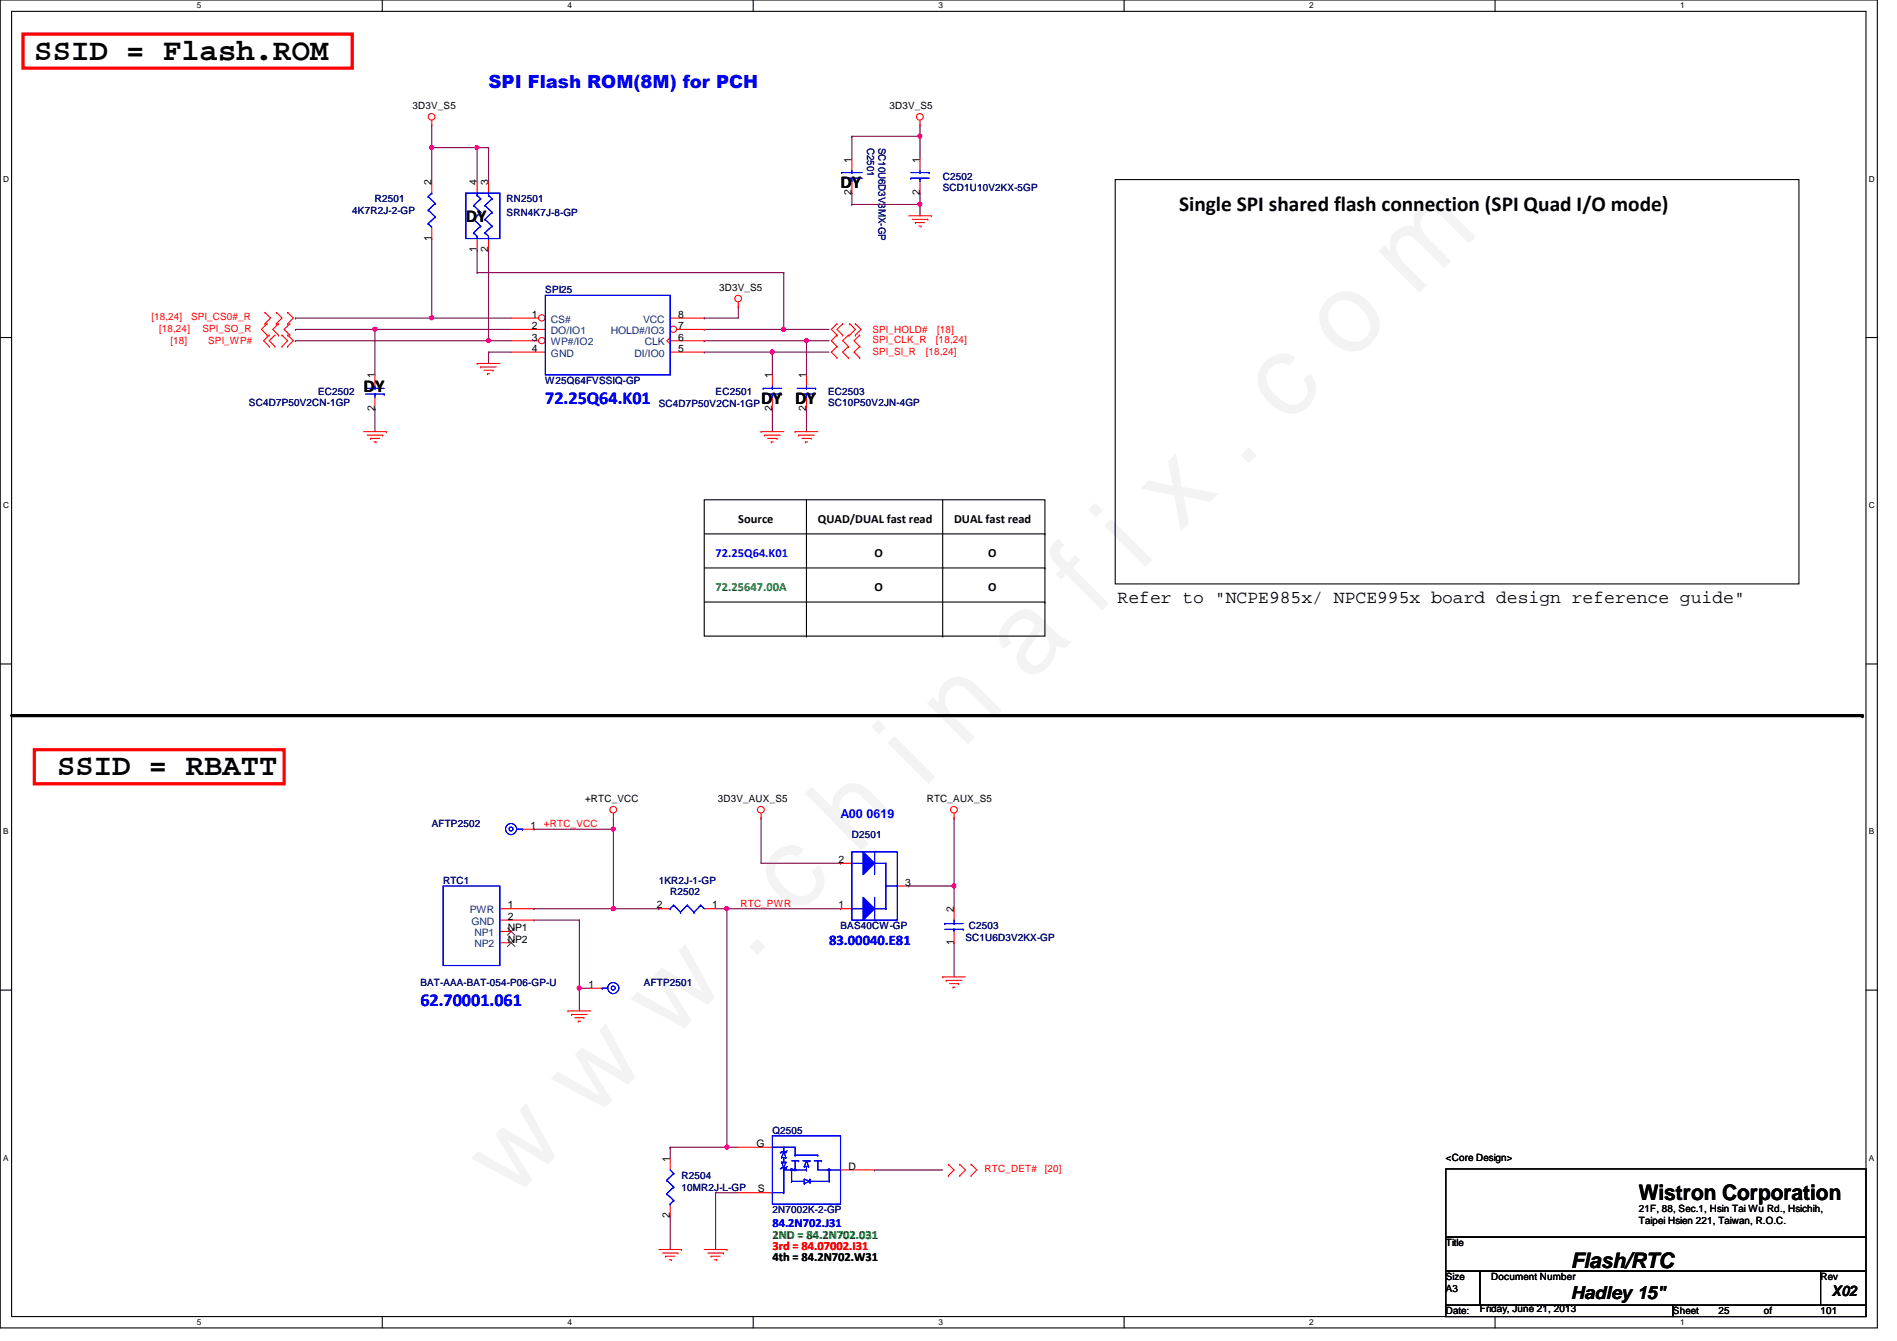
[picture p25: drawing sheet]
<svg xmlns="http://www.w3.org/2000/svg" width="297mm" height="210mm" viewBox="0 0 297 210" stroke-linecap="round" stroke-linejoin="round" font-family="sans-serif">
<defs><g id="words">
<text font-size="17.6" fill="#f0f" x="80.1" y="188" transform="rotate(-45 80.1 188)">w w w . c h i n a f i x . c o m</text>
<g font-size="4.8">
<text x="5.4" y="9.4">SSID = Flash.ROM</text>
<text x="8.9" y="121.4">SSID = RBATT</text>
</g>
<g font-size="3.3">
<text x="184.6" y="33.1">Single SPI shared flash connection (SPI Quad I/O mode)</text>
<text x="256.6" y="187.9">Wistron Corporation</text>
<text x="246" y="198.5">Flash/RTC</text>
</g>
<g font-size="2.8" fill="#00f">
<text x="76.5" y="13.8">SPI Flash ROM(8M) for PCH</text>
<text x="85.4" y="63.2">72.25Q64.K01</text>
<text x="65.8" y="157.4">62.70001.061</text>
</g>
<g font-size="2.8">
<text x="131.6" y="29.4">DY</text>
<text x="72.9" y="34.7">DY</text>
<text x="56.9" y="61.4">DY</text>
<text x="119.2" y="63.2">DY</text>
<text x="124.5" y="63.2">DY</text>
<text x="175" y="94.4">Refer to &quot;NCPE985x/ NPCE995x board design reference guide&quot;</text>
<text x="246" y="203.3">Hadley 15&quot;</text>
</g>
<text font-size="2.3" fill="#00f" x="129.8" y="148">83.00040.E81</text>
<text font-size="2.3" x="286.8" y="202.8">X02</text>
<g font-size="1.9">
<text x="115.6" y="81.9">Source</text>
<text x="128.1" y="81.9">QUAD/DUAL fast read</text>
<text x="149.4" y="81.9">DUAL fast read</text>
<text x="136.9" y="87.2">O</text>
<text x="154.7" y="87.2">O</text>
<text x="136.9" y="92.5">O</text>
<text x="154.7" y="92.5">O</text>
<text x="120.9" y="197.4">4th = 84.2N702.W31</text>
</g>
<g font-size="1.9" fill="#00f">
<text x="112.1" y="87.2">72.25Q64.K01</text>
<text x="131.6" y="128.1">A00 0619</text>
<text x="120.9" y="192.1">84.2N702.J31</text>
</g>
<g font-size="1.9" fill="#008000">
<text x="112.1" y="92.5">72.25647.00A</text>
<text x="120.9" y="193.9">2ND = 84.2N702.031</text>
</g>
<text font-size="1.9" fill="#f00" x="120.9" y="195.7">3rd = 84.07002.I31</text>
<g font-size="1.6">
<text x="64.6" y="17.1">3D3V_S5</text>
<text x="139.3" y="17.1">3D3V_S5</text>
<text x="67.6" y="29" transform="rotate(-90 67.6 29)">2</text>
<text x="74.7" y="29" transform="rotate(-90 74.7 29)">4</text>
<text x="76.5" y="29" transform="rotate(-90 76.5 29)">3</text>
<text x="133.3" y="25.4" transform="rotate(-90 133.3 25.4)">1</text>
<text x="144" y="25.4" transform="rotate(-90 144 25.4)">1</text>
<text x="133.3" y="30.6" transform="rotate(-90 133.3 30.6)">2</text>
<text x="144" y="30.6" transform="rotate(-90 144 30.6)">2</text>
<text x="67.6" y="37.7" transform="rotate(-90 67.6 37.7)">1</text>
<text x="74.7" y="39.5" transform="rotate(-90 74.7 39.5)">1</text>
<text x="76.5" y="39.5" transform="rotate(-90 76.5 39.5)">2</text>
<text x="112.6" y="45.6">3D3V_S5</text>
<text x="83.3" y="49.7">1</text>
<text x="83.3" y="51.5">2</text>
<text x="83.3" y="53.3">3</text>
<text x="106.2" y="51.5">7</text>
<text x="106.2" y="53.3">6</text>
<text x="106.2" y="49.7">8</text>
<text x="58.7" y="59.2" transform="rotate(-90 58.7 59.2)">1</text>
<text x="83.3" y="55.1">4</text>
<text x="106.2" y="55.1">5</text>
<text x="120.9" y="59.2" transform="rotate(-90 120.9 59.2)">1</text>
<text x="126.2" y="59.2" transform="rotate(-90 126.2 59.2)">1</text>
<text x="58.7" y="64.3" transform="rotate(-90 58.7 64.3)">2</text>
<text x="120.9" y="64.3" transform="rotate(-90 120.9 64.3)">2</text>
<text x="126.2" y="64.3" transform="rotate(-90 126.2 64.3)">2</text>
<text x="91.6" y="125.6">+RTC_VCC</text>
<text x="112.4" y="125.6">3D3V_AUX_S5</text>
<text x="145.1" y="125.6">RTC_AUX_S5</text>
<text x="83.1" y="129.8">1</text>
<text x="131.3" y="135.1">2</text>
<text x="79.5" y="142.2">1</text>
<text x="79.5" y="144">2</text>
<text x="102.8" y="142.2">2</text>
<text x="111.5" y="142.2">1</text>
<text x="131.3" y="142.2">1</text>
<text x="141.7" y="138.6">3</text>
<text x="149.3" y="142.8" transform="rotate(-90 149.3 142.8)">2</text>
<text x="79.5" y="145.8">NP1</text>
<text x="79.5" y="147.5">NP2</text>
<text x="149.3" y="147.9" transform="rotate(-90 149.3 147.9)">1</text>
<text x="92.2" y="154.6">1</text>
<text x="118.4" y="179.5">G</text>
<text x="104.9" y="181.9" transform="rotate(-90 104.9 181.9)">1</text>
<text x="132.8" y="183.1">D</text>
<text x="226.4" y="181.7">&lt;Core Design&gt;</text>
<text x="104.9" y="190.6" transform="rotate(-90 104.9 190.6)">2</text>
<text x="118.7" y="186.6">S</text>
<text x="256.6" y="189.7">21F, 88, Sec.1, Hsin Tai Wu Rd., Hsichih,</text>
<text x="256.6" y="191.6">Taipei Hsien 221, Taiwan, R.O.C.</text>
<text x="226.4" y="195.1">Title</text>
<text x="226.4" y="200.4">Size</text>
<text x="226.4" y="202.2">A3</text>
<text x="233.5" y="200.4">Document Number</text>
<text x="285.1" y="200.4">Rev</text>
<text x="226.4" y="205.7">Date:</text>
<text x="231.7" y="205.4">Friday, June 21, 2013</text>
<text x="262" y="205.7">Sheet</text>
<text x="269.1" y="205.7">25</text>
<text x="276.2" y="205.7">of</text>
<text x="285.1" y="205.7">101</text>
</g>
<g font-size="1.6" fill="#000080">
<text x="135.8" y="23.1" transform="rotate(90 135.8 23.1)">C2501</text>
<text x="137.6" y="23.1" transform="rotate(90 137.6 23.1)">SC10U6D3V3MX-GP</text>
<text x="147.6" y="28.1">C2502</text>
<text x="147.6" y="29.9">SCD1U10V2KX-5GP</text>
<text x="55.2" y="33.4">4K7R2J-2-GP</text>
<text x="58.7" y="31.7">R2501</text>
<text x="79.3" y="31.7">RN2501</text>
<text x="79.3" y="33.8">SRN4K7J-8-GP</text>
<text x="85.4" y="45.9">SPI25</text>
<text x="39" y="63.5">SC4D7P50V2CN-1GP</text>
<text x="49.8" y="61.9">EC2502</text>
<text x="85.4" y="60.1">W25Q64FVSSIQ-GP</text>
<text x="103.2" y="63.7">SC4D7P50V2CN-1GP</text>
<text x="112.1" y="61.9">EC2501</text>
<text x="129.7" y="61.9">EC2503</text>
<text x="129.7" y="63.5">SC10P50V2JN-4GP</text>
<text x="67.6" y="129.5">AFTP2502</text>
<text x="133.4" y="131.2">D2501</text>
<text x="69.4" y="138.3">RTC1</text>
<text x="103.2" y="138.3">1KR2J-1-GP</text>
<text x="104.9" y="140.1">R2502</text>
<text x="131.6" y="145.5">BAS40CW-GP</text>
<text x="151.2" y="147.2">SC1U6D3V2KX-GP</text>
<text x="151.7" y="145.5">C2503</text>
<text x="65.8" y="154.3">BAT-AAA-BAT-054-P06-GP-U</text>
<text x="100.8" y="154.3">AFTP2501</text>
<text x="120.9" y="177.5">Q2505</text>
<text x="106.7" y="184.6">R2504</text>
<text x="106.7" y="186.4">10MR2J-L-GP</text>
<text x="120.9" y="189.9">2N7002K-2-GP</text>
</g>
<g font-size="1.6" fill="#f00">
<text x="23.7" y="50.2">[18,24]</text>
<text x="24.9" y="51.9">[18,24]</text>
<text x="26.7" y="53.9">[18]</text>
<text x="29.9" y="50.2">SPI_CS0#_R</text>
<text x="31.7" y="51.9">SPI_SO_R</text>
<text x="32.6" y="53.9">SPI_WP#</text>
<text x="136.6" y="53.7">SPI_CLK_R</text>
<text x="136.6" y="52.1">SPI_HOLD#</text>
<text x="146.6" y="53.7">[18,24]</text>
<text x="146.7" y="52.1">[18]</text>
<text x="136.6" y="55.5">SPI_SI_R</text>
<text x="144.9" y="55.5">[18,24]</text>
<text x="85.2" y="129.5">+RTC_VCC</text>
<text x="115.9" y="141.9">RTC_PWR</text>
<text x="154.2" y="183.5">RTC_DET#</text>
<text x="163.6" y="183.5">[20]</text>
</g>
<g font-size="1.6" fill="#004080">
<text x="86.3" y="50.5">CS#</text>
<text x="86.3" y="52.3">DO/IO1</text>
<text x="95.6" y="52.3">HOLD#/IO3</text>
<text x="100.7" y="50.5">VCC</text>
<text x="86.3" y="54.1">WP#/IO2</text>
<text x="86.3" y="55.8">GND</text>
<text x="99.4" y="55.8">DI/IO0</text>
<text x="101" y="54.1">CLK</text>
<text x="73.6" y="143">PWR</text>
<text x="73.8" y="144.7">GND</text>
<text x="74.3" y="146.5">NP1</text>
<text x="74.3" y="148.3">NP2</text>
</g>
<g font-size="1.3">
<text x="30.8" y="1.3">5</text>
<text x="88.9" y="1.3">4</text>
<text x="146.9" y="1.3">3</text>
<text x="205" y="1.3">2</text>
<text x="263.1" y="1.3">1</text>
<text x=".5" y="28.4">D</text>
<text x="292.6" y="28.4">D</text>
<text x=".5" y="79.5">C</text>
<text x="292.6" y="79.5">C</text>
<text x=".5" y="130.6">B</text>
<text x="292.6" y="130.6">B</text>
<text x=".5" y="181.7">A</text>
<text x="292.6" y="181.7">A</text>
<text x="30.8" y="207.4">5</text>
<text x="88.9" y="207.4">4</text>
<text x="146.9" y="207.4">3</text>
<text x="205" y="207.4">2</text>
<text x="263.1" y="207.4">1</text>
</g>
</g></defs>
<path d="M0 0h294v207.9h-294zM1.8 1.8h290.4v204.3h-290.4z" fill="none" stroke="#000" stroke-width=".17"/>
<g fill="#fff">
<path d="M30.8 .2h.7v1.4h-.7z"/>
<path d="M30.8 206.2h.7v1.4h-.7z"/>
</g>
<path d="M59.9 0v1.8M59.9 206.1v1.8" fill="none" stroke="#000" stroke-width=".17"/>
<g fill="#fff">
<path d="M88.9 .2h.6v1.4h-.6z"/>
<path d="M88.9 206.2h.6v1.4h-.6z"/>
</g>
<path d="M117.9 0v1.8M117.9 206.1v1.8" fill="none" stroke="#000" stroke-width=".17"/>
<g fill="#fff">
<path d="M146.9 .2h.7v1.4h-.7z"/>
<path d="M146.9 206.2h.7v1.4h-.7z"/>
</g>
<path d="M176 0v1.8M176 206.1v1.8" fill="none" stroke="#000" stroke-width=".17"/>
<g fill="#fff">
<path d="M205 .2h.7v1.4h-.7z"/>
<path d="M205 206.2h.7v1.4h-.7z"/>
</g>
<path d="M234.1 0v1.8M234.1 206.1v1.8" fill="none" stroke="#000" stroke-width=".17"/>
<g fill="#fff">
<path d="M263.1 .2h.7v1.4h-.7z"/>
<path d="M263.1 206.2h.7v1.4h-.7z"/>
<path d="M.5 27.3h.9v1.4h-.9z"/>
<path d="M292.6 27.3h.9v1.4h-.9z"/>
<path d="M.5 78.4h.9v1.4h-.9z"/>
<path d="M292.6 78.4h.9v1.4h-.9z"/>
</g>
<path d="M0 52.8h1.8M292.2 52.8h1.8" fill="none" stroke="#000" stroke-width=".17"/>
<g fill="#fff">
<path d="M.5 129.5h.8v1.4h-.8z"/>
<path d="M292.6 129.5h.9v1.4h-.9z"/>
</g>
<path d="M0 103.9h1.8M292.2 103.9h1.8" fill="none" stroke="#000" stroke-width=".17"/>
<g fill="#fff">
<path d="M.5 180.5h.8v1.4h-.8z"/>
<path d="M292.6 180.5h.9v1.4h-.9z"/>
</g>
<path d="M0 155h1.8M292.2 155h1.8" fill="none" stroke="#000" stroke-width=".17"/>
<path d="M67.6 23.1h.1M67.6 23.1v5.3" fill="none" stroke="#800040" stroke-width=".17"/>
<circle cx="67.6" cy="23.1" r=".32" fill="#f0f"/>
<circle cx="67.6" cy="23.1" r=".32" fill="none" stroke="#f0f" stroke-width=".17"/>
<path d="M67.6 19.6h.1M67.6 19.6v3.5M67.6 23.1h.1M67.6 23.1h8.9M74.7 23.1h.1M74.7 23.1v5.3" fill="none" stroke="#800040" stroke-width=".17"/>
<circle cx="74.7" cy="23.1" r=".32" fill="#f0f"/>
<circle cx="74.7" cy="23.1" r=".32" fill="none" stroke="#f0f" stroke-width=".17"/>
<path d="M76.5 23.1h.1M76.5 23.1v5.3M144.1 21.3h.1M144.1 21.3v3.6" fill="none" stroke="#800040" stroke-width=".17"/>
<circle cx="144" cy="21.3" r=".32" fill="#f0f"/>
<circle cx="144" cy="21.3" r=".32" fill="none" stroke="#f0f" stroke-width=".17"/>
<path d="M144.1 19.6h.1M144.1 19.6v1.7h-10.7M133.4 21.3h.1M133.4 21.3v3.6M58.7 51.6h.1M58.7 51.6v7.1" fill="none" stroke="#800040" stroke-width=".17"/>
<circle cx="58.7" cy="51.5" r=".32" fill="#f0f"/>
<circle cx="58.7" cy="51.5" r=".32" fill="none" stroke="#f0f" stroke-width=".17"/>
<path d="M46.3 51.6h.1M46.3 49.8h.1M46.3 51.6h33.7M46.3 49.8h21.3M58.7 51.6h.1M74.7 42.7h48M58.7 64h.1M58.7 64v3.6M113.8 142.2v37.4M104.9 190.2v5.4M112.1 186.7v8.9" fill="none" stroke="#800040" stroke-width=".17"/>
<circle cx="67.6" cy="49.8" r=".32" fill="#f0f"/>
<circle cx="67.6" cy="49.8" r=".32" fill="none" stroke="#f0f" stroke-width=".17"/>
<path d="M46.3 53.3h.1M46.3 53.3h30.2" fill="none" stroke="#800040" stroke-width=".17"/>
<g fill="none" stroke="#f00" stroke-width=".17">
<path d="M67.6 19.6h.1M67.6 18.8v.8M144.1 19.6h.1M144.1 18.8v.8M41.5 50.7h.1M41.5 48.9h.1M41.5 48.9l.9 .9-.9 .9M41.8 52.5h.1M41.8 50.7h.1M41.8 50.7l-.9 .9 .9 .9M42.2 54.2h.1M42.2 52.5h.1"/>
<path d="M42.2 52.5l-.9 .8 .9 .9M43 52.5h.1M43 54.2h.1M43 52.5l-.8 .8 .8 .9M43.3 48.9h.1M43.3 50.7h.1M43.3 48.9l.9 .9-.9 .9M43.6 50.7h.1M43.6 52.5h.1M43.6 50.7l-.9 .9 .9 .9M44.2 54.2h.1M44.2 52.5h.1"/>
<path d="M44.2 52.5l.8 .8-.8 .9M45 50.7h.1M45 48.9h.1M45 54.2h.1M45 52.5h.1M45 52.5l.9 .8-.9 .9M45 48.9l.9 .9-.9 .9M45.4 52.5h.1M45.4 50.7h.1M45.4 50.7l-.9 .9 .9 .9M58.7 58.7v1.8M56.9 67.6h3.6"/>
<path d="M57.5 68.1h2.4M58 68.6h.1M58 68.6h1.4M58.5 69.2h.4M58.7 62.2v1.8M58.9 69.2h.1M59.9 68.1h.1M60.5 67.6h.1M103.2 195.6h3.5M103.7 196.1h2.5M104.2 196.6h.1M104.2 196.6h1.5"/>
<path d="M104.8 197.2h.3M105.1 197.2h.1M106.2 196.1h.1M106.7 195.6h.1M110.3 195.6h3.5M110.8 196.1h2.5M111.3 196.6h.1M111.3 196.6h1.5M111.9 197.2h.3M112.2 197.2h.1M113.3 196.1h.1M113.8 195.6h.1"/>
<circle cx="67.6" cy="18.3" r=".52"/>
<circle cx="144" cy="18.3" r=".52"/>
</g>
<path d="M174.6 28.1h107.1v63.3h-107.1zM110.3 78.2h53.3v21.4h-53.3zM110.3 83.6h53.3M110.3 88.9h53.3M110.3 94.2h53.3M226.4 183h65.8v10.6h-65.8zM226.4 193.6h65.8v5.4h-65.8zM226.4 199h5.3v5.3h-5.3zM231.7 199h53.4v5.3h-53.4zM285.1 199h7.1v5.3h-7.1zM226.4 204.3h35.6v1.8h-35.6zM262 204.3h30.2v1.8h-30.2z" fill="none" stroke="#000" stroke-width=".17"/>
<path d="M1.8 112h289.8" fill="none" stroke="#000" stroke-width=".51"/>
<circle cx="291.6" cy="112" r=".25" fill="#000"/>
<path d="M3.6 5.3h51.6v5.4h-51.6zM5.4 117.3h39.1v5.4h-39.1z" fill="none" stroke="#f00" stroke-width=".51"/>
<g fill="none" stroke="#00f" stroke-width=".17">
<path d="M67.1 35h.1M67.1 32.9h.1M67.1 30.8h.1M67.1 35l.5 .6M67.1 32.9l1.1 1.1-1.1 1M67.1 30.8l1.1 1-1.1 1.1M67.6 30.2l-.5 .6M57.3 60.8h.1M57.3 60.8h2.9M57.3 61.7h2.9M58.7 60.8h.1M58.7 61.7h.1"/>
<path d="M58.7 60.5v.3M58.7 61.7v.5M60.2 61.7h.1"/>
</g>
<circle cx="67.6" cy="23.1" r=".32" fill="#f0f"/>
<circle cx="67.6" cy="23.1" r=".32" fill="none" stroke="#f0f" stroke-width=".17"/>
<circle cx="74.7" cy="23.1" r=".32" fill="#f0f"/>
<circle cx="74.7" cy="23.1" r=".32" fill="none" stroke="#f0f" stroke-width=".17"/>
<circle cx="144" cy="21.3" r=".32" fill="#f0f"/>
<circle cx="144" cy="21.3" r=".32" fill="none" stroke="#f0f" stroke-width=".17"/>
<circle cx="58.7" cy="51.5" r=".32" fill="#f0f"/>
<circle cx="58.7" cy="51.5" r=".32" fill="none" stroke="#f0f" stroke-width=".17"/>
<circle cx="67.6" cy="49.8" r=".32" fill="#f0f"/>
<circle cx="67.6" cy="49.8" r=".32" fill="none" stroke="#f0f" stroke-width=".17"/>
<use href="#words"/>
</svg>
